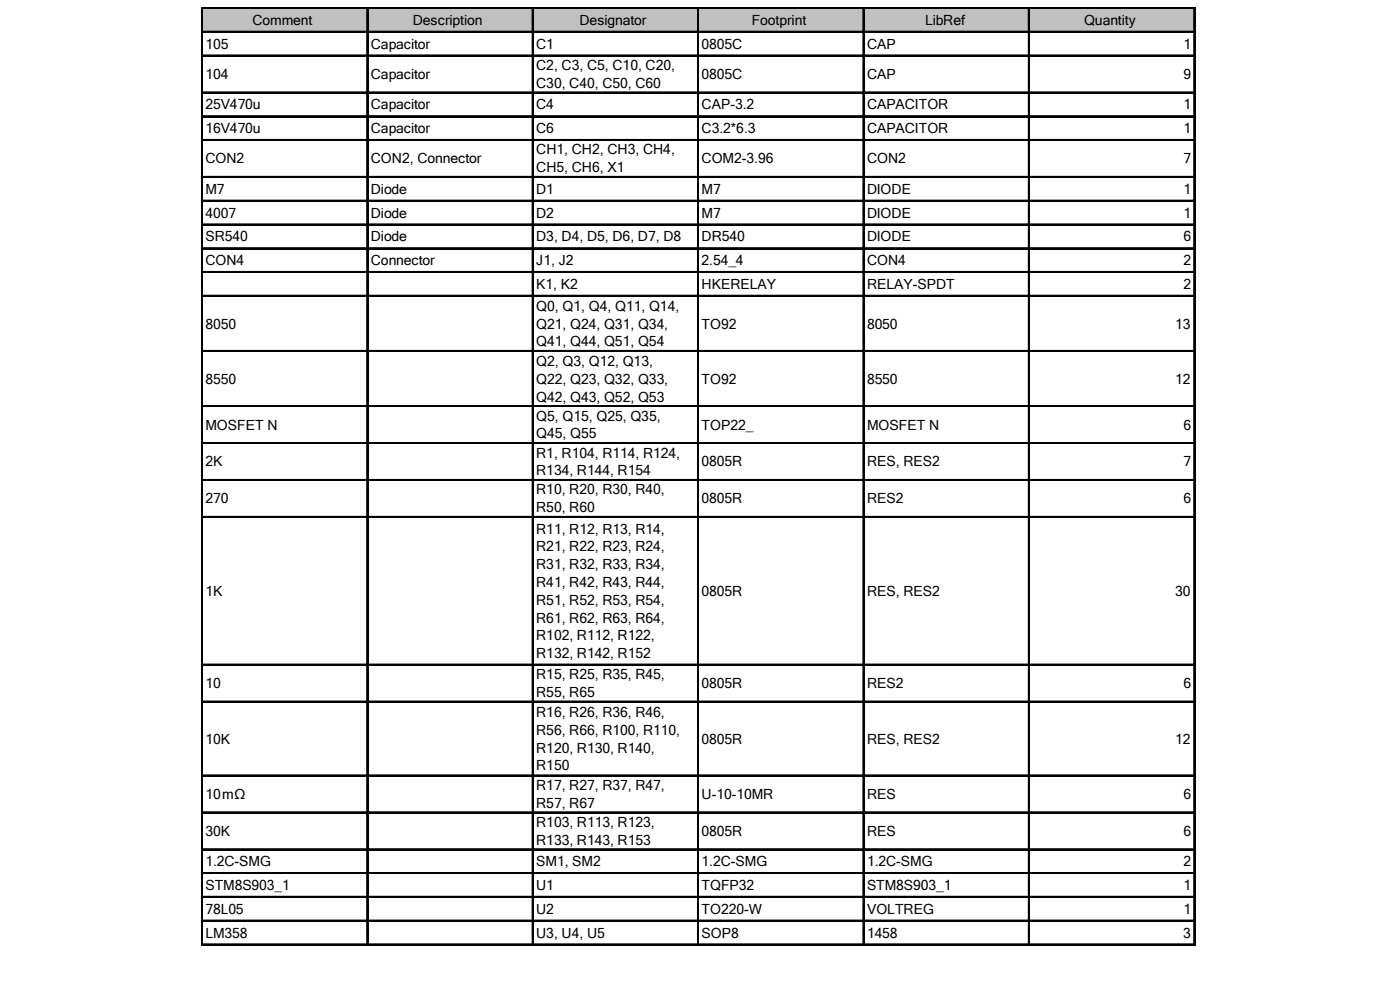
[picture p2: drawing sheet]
<svg xmlns="http://www.w3.org/2000/svg" width="288mm" height="202mm" viewBox="0 0 288 202" stroke-linecap="round" stroke-linejoin="round" font-family="sans-serif">
<defs><g id="words">
<g font-size="2.9">
<text x="51.9" y="5.1">Comment</text>
<text x="84.9" y="5.1">Description</text>
<text x="119.2" y="5.1">Designator</text>
<text x="154.6" y="5.1">Footprint</text>
<text x="190.2" y="5.1">LibRef</text>
<text x="222.9" y="5.1">Quantity</text>
<text x="42.2" y="10">105</text>
<text x="76.3" y="10">Capacitor</text>
<text x="110.3" y="10">C1</text>
<text x="144.3" y="10">0805C</text>
<text x="178.3" y="10">CAP</text>
<text x="243.4" y="10">1</text>
<text x="42.2" y="16.2">104</text>
<text x="76.3" y="16.2">Capacitor</text>
<text x="110.3" y="14.4">C2, C3, C5, C10, C20,</text>
<text x="144.3" y="16.2">0805C</text>
<text x="178.3" y="16.2">CAP</text>
<text x="243.4" y="16.2">9</text>
<text x="42.2" y="22.5">25V470u</text>
<text x="76.3" y="22.5">Capacitor</text>
<text x="110.3" y="18">C30, C40, C50, C60</text>
<text x="110.3" y="22.5">C4</text>
<text x="144.3" y="22.5">CAP-3.2</text>
<text x="178.3" y="22.5">CAPACITOR</text>
<text x="243.4" y="22.5">1</text>
<text x="42.2" y="27.4">16V470u</text>
<text x="76.3" y="27.4">Capacitor</text>
<text x="110.3" y="27.4">C6</text>
<text x="144.3" y="27.4">C3.2*6.3</text>
<text x="178.3" y="27.4">CAPACITOR</text>
<text x="243.4" y="27.4">1</text>
<text x="42.2" y="33.6">CON2</text>
<text x="76.3" y="33.6">CON2, Connector</text>
<text x="110.3" y="31.7">CH1, CH2, CH3, CH4,</text>
<text x="110.3" y="35.4">CH5, CH6, X1</text>
<text x="144.3" y="33.6">COM2-3.96</text>
<text x="178.3" y="33.6">CON2</text>
<text x="243.4" y="33.6">7</text>
<text x="42.2" y="39.8">M7</text>
<text x="76.3" y="39.8">Diode</text>
<text x="110.3" y="39.8">D1</text>
<text x="144.3" y="39.8">M7</text>
<text x="178.3" y="39.8">DIODE</text>
<text x="243.4" y="39.8">1</text>
<text x="42.2" y="44.7">4007</text>
<text x="76.3" y="44.7">Diode</text>
<text x="110.3" y="44.7">D2</text>
<text x="144.3" y="44.7">M7</text>
<text x="178.3" y="44.7">DIODE</text>
<text x="243.4" y="44.7">1</text>
<text x="42.2" y="49.6">SR540</text>
<text x="76.3" y="49.6">Diode</text>
<text x="110.3" y="49.6">D3, D4, D5, D6, D7, D8</text>
<text x="144.3" y="49.6">DR540</text>
<text x="178.3" y="49.6">DIODE</text>
<text x="243.4" y="49.6">6</text>
<text x="42.2" y="54.5">CON4</text>
<text x="76.3" y="54.5">Connector</text>
<text x="110.3" y="54.5">J1, J2</text>
<text x="110.3" y="59.4">K1, K2</text>
<text x="144.3" y="54.5">2.54_4</text>
<text x="144.3" y="59.4">HKERELAY</text>
<text x="178.3" y="54.5">CON4</text>
<text x="178.3" y="59.4">RELAY-SPDT</text>
<text x="243.4" y="54.5">2</text>
<text x="243.4" y="59.4">2</text>
<text x="110.3" y="63.8">Q0, Q1, Q4, Q11, Q14,</text>
<text x="42.2" y="67.5">8050</text>
<text x="110.3" y="67.5">Q21, Q24, Q31, Q34,</text>
<text x="110.3" y="71.1">Q41, Q44, Q51, Q54</text>
<text x="144.3" y="67.5">TO92</text>
<text x="178.3" y="67.5">8050</text>
<text x="241.7" y="67.5">13</text>
<text x="110.3" y="75.2">Q2, Q3, Q12, Q13,</text>
<text x="42.2" y="78.8">8550</text>
<text x="110.3" y="78.8">Q22, Q23, Q32, Q33,</text>
<text x="110.3" y="82.5">Q42, Q43, Q52, Q53</text>
<text x="144.3" y="78.8">TO92</text>
<text x="178.3" y="78.8">8550</text>
<text x="241.7" y="78.8">12</text>
<text x="42.2" y="88.2">MOSFET N</text>
<text x="110.3" y="86.4">Q5, Q15, Q25, Q35,</text>
<text x="144.3" y="88.2">TOP22_</text>
<text x="178.3" y="88.2">MOSFET N</text>
<text x="243.4" y="88.2">6</text>
<text x="42.2" y="95.8">2K</text>
<text x="110.3" y="90.1">Q45, Q55</text>
<text x="110.3" y="94">R1, R104, R114, R124,</text>
<text x="144.3" y="95.8">0805R</text>
<text x="178.3" y="95.8">RES, RES2</text>
<text x="243.4" y="95.8">7</text>
<text x="110.3" y="97.7">R134, R144, R154</text>
<text x="110.3" y="101.6">R10, R20, R30, R40,</text>
<text x="42.2" y="103.4">270</text>
<text x="110.3" y="105.2">R50, R60</text>
<text x="144.3" y="103.4">0805R</text>
<text x="178.3" y="103.4">RES2</text>
<text x="243.4" y="103.4">6</text>
<text x="110.3" y="109.6">R11, R12, R13, R14,</text>
<text x="110.3" y="113.3">R21, R22, R23, R24,</text>
<text x="110.3" y="116.9">R31, R32, R33, R34,</text>
<text x="42.2" y="122.4">1K</text>
<text x="110.3" y="120.6">R41, R42, R43, R44,</text>
<text x="110.3" y="124.3">R51, R52, R53, R54,</text>
<text x="144.3" y="122.4">0805R</text>
<text x="178.3" y="122.4">RES, RES2</text>
<text x="241.7" y="122.4">30</text>
<text x="110.3" y="127.9">R61, R62, R63, R64,</text>
<text x="110.3" y="131.6">R102, R112, R122,</text>
<text x="110.3" y="135.2">R132, R142, R152</text>
<text x="42.2" y="141.3">10</text>
<text x="110.3" y="139.5">R15, R25, R35, R45,</text>
<text x="110.3" y="143.2">R55, R65</text>
<text x="144.3" y="141.3">0805R</text>
<text x="178.3" y="141.3">RES2</text>
<text x="243.4" y="141.3">6</text>
<text x="110.3" y="147.3">R16, R26, R36, R46,</text>
<text x="42.2" y="152.8">10K</text>
<text x="110.3" y="150.9">R56, R66, R100, R110,</text>
<text x="110.3" y="154.6">R120, R130, R140,</text>
<text x="144.3" y="152.8">0805R</text>
<text x="178.3" y="152.8">RES, RES2</text>
<text x="241.7" y="152.8">12</text>
<text x="110.3" y="158.3">R150</text>
<text x="42.2" y="164.1">10mΩ</text>
<text x="110.3" y="162.3">R17, R27, R37, R47,</text>
<text x="110.3" y="165.9">R57, R67</text>
<text x="144.3" y="164.1">U-10-10MR</text>
<text x="178.3" y="164.1">RES</text>
<text x="243.4" y="164.1">6</text>
<text x="42.2" y="171.7">30K</text>
<text x="110.3" y="169.9">R103, R113, R123,</text>
<text x="110.3" y="173.5">R133, R143, R153</text>
<text x="144.3" y="171.7">0805R</text>
<text x="178.3" y="171.7">RES</text>
<text x="243.4" y="171.7">6</text>
<text x="42.2" y="178">1.2C-SMG</text>
<text x="110.3" y="178">SM1, SM2</text>
<text x="144.3" y="178">1.2C-SMG</text>
<text x="178.3" y="178">1.2C-SMG</text>
<text x="243.4" y="178">2</text>
<text x="42.2" y="182.9">STM8S903_1</text>
<text x="110.3" y="182.9">U1</text>
<text x="144.3" y="182.9">TQFP32</text>
<text x="178.3" y="182.9">STM8S903_1</text>
<text x="243.4" y="182.9">1</text>
<text x="42.2" y="187.7">78L05</text>
<text x="110.3" y="187.7">U2</text>
<text x="144.3" y="187.7">TO220-W</text>
<text x="178.3" y="187.7">VOLTREG</text>
<text x="243.4" y="187.7">1</text>
<text x="42.2" y="192.6">LM358</text>
<text x="110.3" y="192.6">U3, U4, U5</text>
<text x="144.3" y="192.6">SOP8</text>
<text x="178.3" y="192.6">1458</text>
<text x="243.3" y="192.6">3</text>
</g>
</g></defs>
<path d="M41.7 1.8h204v4.9h-204z" fill="#c0c0c0"/>
<g fill="none" stroke="#000" stroke-width=".21">
<path d="M41.4 1.5v192.7M41.8 1.5h204M41.8 6.4h204M41.8 11.3h204M41.8 18.9h204M75.4 1.9v192.3M109.4 1.9v192.3M143.4 1.9v192.3M177.4 1.9v192.3M211.4 1.9v192.3M245.4 1.9v192.3M41.8 23.8h204"/>
<path d="M41.8 28.6h204M41.8 36.2h204M41.8 41.1h204M41.8 46h204M41.8 50.9h204M41.8 55.8h204M41.8 60.6h204M41.8 72h204M41.8 83.3h204M41.8 90.9h204M41.8 98.5h204M41.8 106.1h204"/>
<path d="M41.8 136.4h204M41.8 144h204M41.8 159.2h204M41.8 166.8h204M41.8 174.4h204M41.8 179.2h204M41.8 184.1h204M41.8 189h204M41.8 193.9h204"/>
</g>
<path d="M41.6 1.5v192.7M75.6 1.9v192.3M109.6 1.9v192.3M143.6 1.9v192.3M177.6 1.9v192.3M211.6 1.9v192.3M245.6 1.9v192.3" fill="none" stroke="#000" stroke-width=".38"/>
<g fill="none" stroke="#000" stroke-width=".35">
<path d="M41.8 1.7h204M41.8 6.6h204M41.8 11.5h204M41.8 19.1h204M41.8 23.9h204M41.8 28.8h204M41.8 36.4h204M41.8 41.3h204M41.8 46.2h204M41.8 51.1h204M41.8 55.9h204M41.8 60.8h204"/>
<path d="M41.8 72.2h204M41.8 83.5h204M41.8 91.1h204M41.8 98.7h204M41.8 106.3h204M41.8 136.6h204M41.8 144.2h204M41.8 159.4h204M41.8 166.9h204M41.8 174.5h204M41.8 179.4h204M41.8 184.3h204"/>
<path d="M41.8 189.2h204M41.8 194.1h204"/>
</g>
<use href="#words"/>
</svg>
